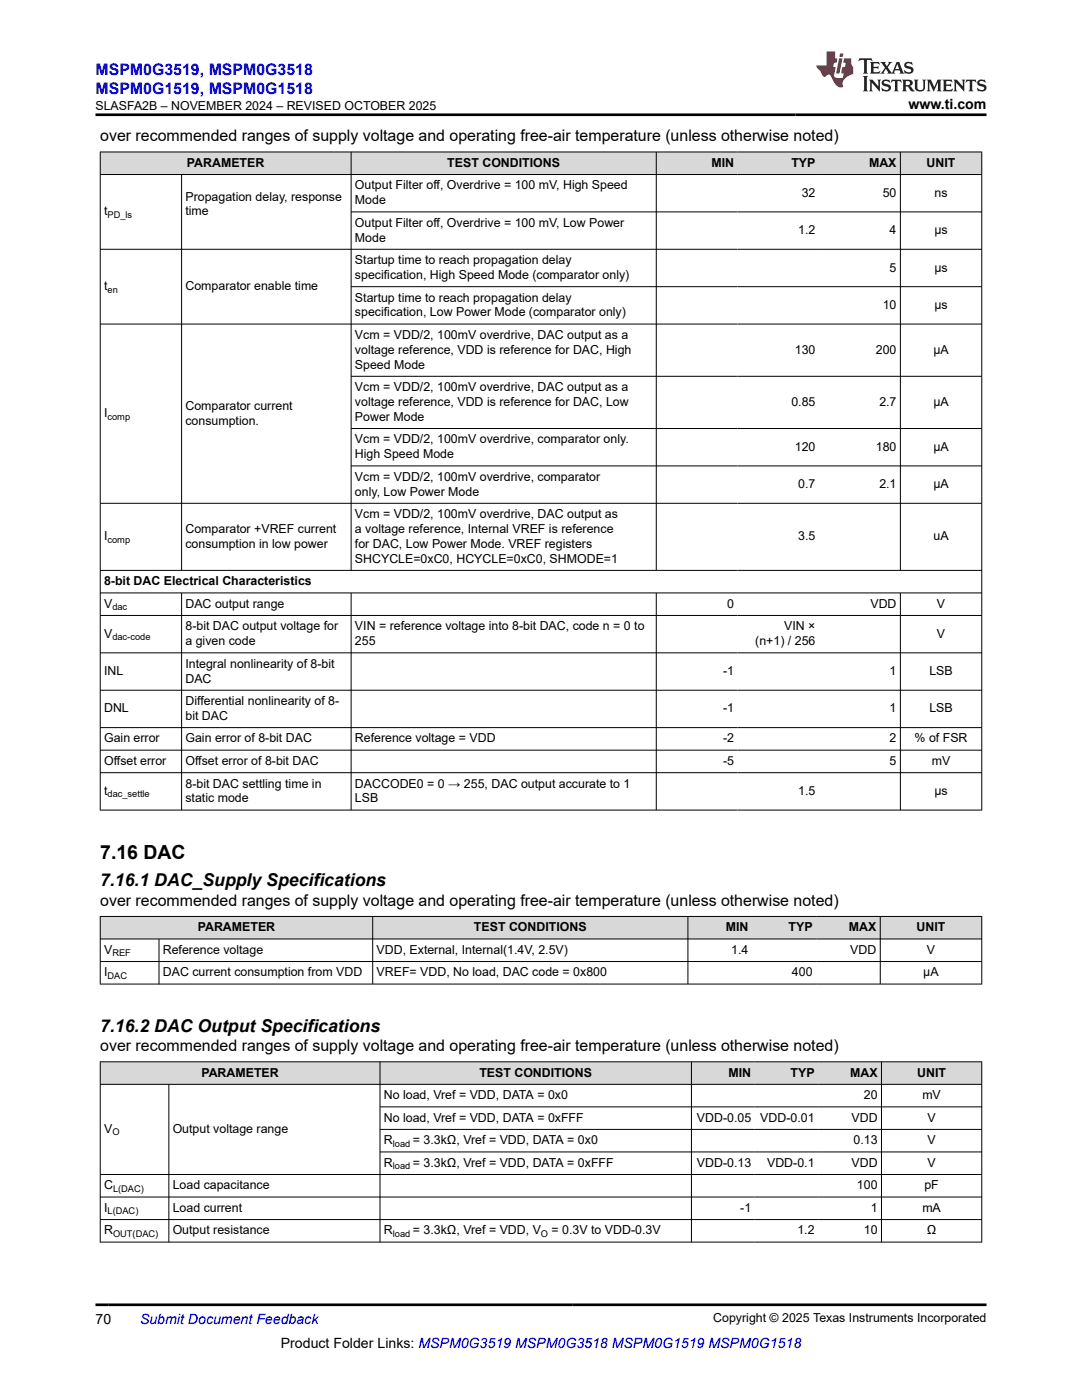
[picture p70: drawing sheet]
<svg xmlns="http://www.w3.org/2000/svg" width="216mm" height="279mm" viewBox="0 0 216 279" stroke-linecap="round" stroke-linejoin="round" font-family="sans-serif">
<defs><g id="words">
<text font-size="3.9" x="20" y="171.5">7.16 DAC</text>
<g font-size="3.5">
<text x="20" y="176.9">7.16.1 DAC_Supply Specifications</text>
<text x="20" y="205.9">7.16.2 DAC Output Specifications</text>
</g>
<g font-size="3.2" fill="#00f">
<text x="19" y="14.9">MSPM0G3519, MSPM0G3518</text>
<text x="19" y="18.7">MSPM0G1519, MSPM0G1518</text>
</g>
<g font-size="3.2">
<text x="20" y="28.2">over recommended ranges of supply voltage and operating free-air temperature (unless otherwise noted)</text>
<text x="20" y="180.8">over recommended ranges of supply voltage and operating free-air temperature (unless otherwise noted)</text>
<text x="20" y="209.8">over recommended ranges of supply voltage and operating free-air temperature (unless otherwise noted)</text>
</g>
<g font-size="2.8">
<text x="181.3" y="21.8">www.ti.com</text>
<text x="19" y="264.2">70</text>
<text x="56" y="269">Product Folder Links: MSPM0G3519 MSPM0G3518 MSPM0G1519 MSPM0G1518</text>
</g>
<text font-size="2.8" fill="#00f" x="27.9" y="264.2">Submit Document Feedback</text>
<g font-size="2.5">
<text x="19.1" y="21.9">SLASFA2B – NOVEMBER 2024 – REVISED OCTOBER 2025</text>
<text x="37.3" y="33.3">PARAMETER</text>
<text x="89.3" y="33.3">TEST CONDITIONS</text>
<text x="142" y="33.3">MIN</text>
<text x="157.9" y="33.3">TYP</text>
<text x="173.4" y="33.3">MAX</text>
<text x="184.9" y="33.3">UNIT</text>
<text x="37" y="40">Propagation delay, response</text>
<text x="70.8" y="37.8">Output Filter off, Overdrive = 100 mV, High Speed</text>
<text x="70.8" y="40.8">Mode</text>
<text x="160" y="39.3">32</text>
<text x="176.1" y="39.3">50</text>
<text x="186.5" y="39.3">ns</text>
<text x="20.8" y="43">t</text>
<text x="37" y="43">time</text>
<text x="70.8" y="45.2">Output Filter off, Overdrive = 100 mV, Low Power</text>
<text x="159.3" y="46.7">1.2</text>
<text x="177.5" y="46.7">4</text>
<text x="186.5" y="46.7">µs</text>
<text x="70.8" y="48.2">Mode</text>
<text x="70.8" y="52.7">Startup time to reach propagation delay</text>
<text x="20.8" y="57.9">t</text>
<text x="37" y="57.9">Comparator enable time</text>
<text x="70.8" y="55.7">specification, High Speed Mode (comparator only)</text>
<text x="177.5" y="54.2">5</text>
<text x="186.5" y="54.2">µs</text>
<text x="70.8" y="60.2">Startup time to reach propagation delay</text>
<text x="70.8" y="63.1">specification, Low Power Mode (comparator only)</text>
<text x="176.1" y="61.7">10</text>
<text x="186.5" y="61.7">µs</text>
<text x="70.8" y="67.6">Vcm = VDD/2, 100mV overdrive, DAC output as a</text>
<text x="70.8" y="70.6">voltage reference, VDD is reference for DAC, High</text>
<text x="158.6" y="70.6">130</text>
<text x="174.8" y="70.6">200</text>
<text x="186.2" y="70.6">µA</text>
<text x="70.8" y="73.6">Speed Mode</text>
<text x="20.8" y="83.3">I</text>
<text x="37" y="81.8">Comparator current</text>
<text x="70.8" y="78.1">Vcm = VDD/2, 100mV overdrive, DAC output as a</text>
<text x="70.8" y="81">voltage reference, VDD is reference for DAC, Low</text>
<text x="70.8" y="84">Power Mode</text>
<text x="157.9" y="81">0.85</text>
<text x="175.5" y="81">2.7</text>
<text x="186.2" y="81">µA</text>
<text x="37" y="84.8">consumption.</text>
<text x="70.8" y="88.5">Vcm = VDD/2, 100mV overdrive, comparator only.</text>
<text x="158.6" y="90">120</text>
<text x="174.8" y="90">180</text>
<text x="186.2" y="90">µA</text>
<text x="70.8" y="91.4">High Speed Mode</text>
<text x="70.8" y="95.9">Vcm = VDD/2, 100mV overdrive, comparator</text>
<text x="70.8" y="98.9">only, Low Power Mode</text>
<text x="159.3" y="97.4">0.7</text>
<text x="175.5" y="97.4">2.1</text>
<text x="186.2" y="97.4">µA</text>
<text x="20.8" y="107.9">I</text>
<text x="37" y="106.4">Comparator +VREF current</text>
<text x="70.8" y="103.4">Vcm = VDD/2, 100mV overdrive, DAC output as</text>
<text x="70.8" y="106.4">a voltage reference, Internal VREF is reference</text>
<text x="159.3" y="107.9">3.5</text>
<text x="186.3" y="107.9">uA</text>
<text x="37" y="109.3">consumption in low power</text>
<text x="70.8" y="109.3">for DAC, Low Power Mode. VREF registers</text>
<text x="70.8" y="112.3">SHCYCLE=0xC0, HCYCLE=0xC0, SHMODE=1</text>
<text x="20.8" y="116.8">8-bit DAC Electrical Characteristics</text>
<text x="20.8" y="121.3">V</text>
<text x="37" y="121.3">DAC output range</text>
<text x="37" y="125.8">8-bit DAC output voltage for</text>
<text x="70.8" y="125.8">VIN = reference voltage into 8-bit DAC, code n = 0 to</text>
<text x="145.1" y="121.3">0</text>
<text x="156.5" y="125.8">VIN ×</text>
<text x="173.7" y="121.3">VDD</text>
<text x="187" y="121.3">V</text>
<text x="20.8" y="127.3">V</text>
<text x="37" y="128.8">a given code</text>
<text x="70.8" y="128.8">255</text>
<text x="150.7" y="128.8">(n+1) / 256</text>
<text x="187" y="127.3">V</text>
<text x="20.8" y="134.7">INL</text>
<text x="37" y="133.3">Integral nonlinearity of 8-bit</text>
<text x="37" y="136.2">DAC</text>
<text x="144.3" y="134.7">-1</text>
<text x="177.5" y="134.7">1</text>
<text x="185.4" y="134.7">LSB</text>
<text x="20.8" y="142.2">DNL</text>
<text x="37" y="140.7">Differential nonlinearity of 8-</text>
<text x="37" y="143.7">bit DAC</text>
<text x="144.3" y="142.2">-1</text>
<text x="177.5" y="142.2">1</text>
<text x="185.4" y="142.2">LSB</text>
<text x="20.8" y="148.2">Gain error</text>
<text x="37" y="148.2">Gain error of 8-bit DAC</text>
<text x="70.8" y="148.2">Reference voltage = VDD</text>
<text x="144.3" y="148.2">-2</text>
<text x="177.5" y="148.2">2</text>
<text x="182.5" y="148.2">% of FSR</text>
<text x="20.8" y="152.7">Offset error</text>
<text x="37" y="152.7">Offset error of 8-bit DAC</text>
<text x="144.3" y="152.7">-5</text>
<text x="177.5" y="152.7">5</text>
<text x="185.9" y="152.7">mV</text>
<text x="20.8" y="158.7">t</text>
<text x="37" y="157.2">8-bit DAC settling time in</text>
<text x="37" y="160.1">static mode</text>
<text x="70.8" y="157.2">DACCODE0 = 0 → 255, DAC output accurate to 1</text>
<text x="70.8" y="160.1">LSB</text>
<text x="159.3" y="158.7">1.5</text>
<text x="186.5" y="158.7">µs</text>
<text x="39.5" y="185.9">PARAMETER</text>
<text x="94.6" y="185.9">TEST CONDITIONS</text>
<text x="144.8" y="185.9">MIN</text>
<text x="157.3" y="185.9">TYP</text>
<text x="169.4" y="185.9">MAX</text>
<text x="182.9" y="185.9">UNIT</text>
<text x="20.8" y="190.4">V</text>
<text x="32.5" y="190.4">Reference voltage</text>
<text x="75.1" y="190.4">VDD, External, Internal(1.4V, 2.5V)</text>
<text x="145.9" y="190.4">1.4</text>
<text x="169.7" y="190.4">VDD</text>
<text x="184.9" y="190.4">V</text>
<text x="20.8" y="194.9">I</text>
<text x="32.5" y="194.9">DAC current consumption from VDD</text>
<text x="75.1" y="194.9">VREF= VDD, No load, DAC code = 0x800</text>
<text x="158" y="194.9">400</text>
<text x="184.2" y="194.9">µA</text>
<text x="40.2" y="214.9">PARAMETER</text>
<text x="95.6" y="214.9">TEST CONDITIONS</text>
<text x="145.4" y="214.9">MIN</text>
<text x="157.7" y="214.9">TYP</text>
<text x="169.6" y="214.9">MAX</text>
<text x="183" y="214.9">UNIT</text>
<text x="76.6" y="219.4">No load, Vref = VDD, DATA = 0x0</text>
<text x="172.4" y="219.4">20</text>
<text x="184" y="219.4">mV</text>
<text x="20.8" y="226.1">V</text>
<text x="34.5" y="226.1">Output voltage range</text>
<text x="76.6" y="223.9">No load, Vref = VDD, DATA = 0xFFF</text>
<text x="139.1" y="223.9">VDD-0.05</text>
<text x="151.7" y="223.9">VDD-0.01</text>
<text x="169.9" y="223.9">VDD</text>
<text x="185.1" y="223.9">V</text>
<text x="76.6" y="228.4">R</text>
<text x="76.6" y="232.9">R</text>
<text x="82.4" y="228.4">= 3.3kΩ, Vref = VDD, DATA = 0x0</text>
<text x="82.4" y="232.9">= 3.3kΩ, Vref = VDD, DATA = 0xFFF</text>
<text x="139.1" y="232.9">VDD-0.13</text>
<text x="153.1" y="232.9">VDD-0.1</text>
<text x="169.9" y="232.9">VDD</text>
<text x="170.3" y="228.4">0.13</text>
<text x="185.1" y="228.4">V</text>
<text x="185.1" y="232.9">V</text>
<text x="20.8" y="237.4">C</text>
<text x="34.5" y="237.4">Load capacitance</text>
<text x="171" y="237.4">100</text>
<text x="184.5" y="237.4">pF</text>
<text x="20.8" y="241.9">I</text>
<text x="34.5" y="241.9">Load current</text>
<text x="147.7" y="241.9">-1</text>
<text x="173.7" y="241.9">1</text>
<text x="184" y="241.9">mA</text>
<text x="20.8" y="246.4">R</text>
<text x="34.5" y="246.4">Output resistance</text>
<text x="76.6" y="246.4">R</text>
<text x="82.4" y="246.4">= 3.3kΩ, Vref = VDD, V</text>
<text x="110.1" y="246.4">= 0.3V to VDD-0.3V</text>
<text x="159.1" y="246.4">1.2</text>
<text x="172.4" y="246.4">10</text>
<text x="184.9" y="246.4">Ω</text>
<text x="142.3" y="263.9">Copyright © 2025 Texas Instruments Incorporated</text>
</g>
<g font-size="1.9">
<text x="21.5" y="43.5">PD_ls</text>
<text x="21.5" y="58.4">en</text>
<text x="21.5" y="83.8">comp</text>
<text x="21.5" y="108.3">comp</text>
<text x="22.4" y="121.8">dac</text>
<text x="22.4" y="127.8">dac-code</text>
<text x="21.5" y="159.1">dac_settle</text>
<text x="22.4" y="190.8">REF</text>
<text x="21.5" y="195.3">DAC</text>
<text x="22.4" y="226.6">O</text>
<text x="78.4" y="228.9">load</text>
<text x="78.4" y="233.4">load</text>
<text x="22.6" y="237.8">L(DAC)</text>
<text x="21.5" y="242.3">L(DAC)</text>
<text x="22.6" y="246.8">OUT(DAC)</text>
<text x="78.4" y="246.8">load</text>
<text x="107.9" y="246.8">O</text>
</g>
</g></defs>
<g fill="#d8d8d8">
<path d="M20 30.3h175.9v4.5h-175.9z" fill-rule="evenodd"/>
<path d="M20.1 30.4h49.9v4.4h-49.9z" fill-rule="evenodd"/>
<path d="M70.1 30.4h60.8v4.4h-60.8z" fill-rule="evenodd"/>
<path d="M131 30.4h16.2v4.4h-16.2z" fill-rule="evenodd"/>
<path d="M147.2 30.4h16.2v4.4h-16.2z" fill-rule="evenodd"/>
<path d="M163.4 30.4h16.2v4.4h-16.2z" fill-rule="evenodd"/>
<path d="M179.7 30.4h16.1v4.4h-16.1z" fill-rule="evenodd"/>
</g>
<g fill="none" stroke="#000" stroke-width=".2">
<path d="M19.9 30.3h176.1M19.9 34.8h176.1M20 30.3v131.4M36.2 34.8v79.1M70.1 30.3v83.6M131 30.3v83.6M179.7 30.3v83.6M195.9 30.3v131.4M19.9 49.8h176.1M70.1 42.3h125.9M70.1 57.2h125.9M70.1 75.1h125.9"/>
<path d="M196 64.7h-176.1M70.1 85.5h125.9M70.1 93h125.9M19.9 113.8h176.1M19.9 118.3h176.1M36.2 118.3v43.4M70.1 118.3v43.4M131 118.3v43.4M179.7 118.3v43.4M196 100.4h-176.1M19.9 122.8h176.1M19.9 130.3h176.1"/>
<path d="M19.9 137.8h176.1M19.9 145.2h176.1M19.9 149.7h176.1M19.9 154.2h176.1M19.9 161.7h176.1"/>
</g>
<g fill="#d8d8d8">
<path d="M20 182.9h175.9v4.5h-175.9z" fill-rule="evenodd"/>
<path d="M20.1 183h54.2v4.3h-54.2z" fill-rule="evenodd"/>
<path d="M74.4 183h62.8v4.3h-62.8z" fill-rule="evenodd"/>
<path d="M137.3 183h12.8v4.3h-12.8z" fill-rule="evenodd"/>
<path d="M150.1 183h12.8v4.3h-12.8z" fill-rule="evenodd"/>
<path d="M162.9 183h12.7v4.3h-12.7z" fill-rule="evenodd"/>
<path d="M175.7 183h20.1v4.3h-20.1z" fill-rule="evenodd"/>
</g>
<path d="M19.9 182.9h176.1M19.9 187.4h176.1M19.9 191.9h176.1M19.9 196.4h176.1M20 182.8v13.7M31.7 187.4v9.1M74.4 182.8v13.7M137.3 182.8v13.7M175.6 182.8v13.7M195.9 182.8v13.7" fill="none" stroke="#000" stroke-width=".2"/>
<g fill="#d8d8d8">
<path d="M20 211.9h175.9v4.5h-175.9z" fill-rule="evenodd"/>
<path d="M20.1 212h55.7v4.3h-55.7z" fill-rule="evenodd"/>
<path d="M75.9 212h62v4.3h-62z" fill-rule="evenodd"/>
<path d="M138 212h12.6v4.3h-12.6z" fill-rule="evenodd"/>
<path d="M150.6 212h12.6v4.3h-12.6z" fill-rule="evenodd"/>
<path d="M163.2 212h12.6v4.3h-12.6z" fill-rule="evenodd"/>
<path d="M175.9 212h19.9v4.3h-19.9z" fill-rule="evenodd"/>
</g>
<g fill="none" stroke="#000" stroke-width=".2">
<path d="M19.9 211.9h176.1M19.9 216.4h176.1M20 211.8v36.1M33.7 216.4v31.5M75.8 211.8v36.1M138 211.8v36.1M175.9 211.8v36.1M195.9 211.8v36.1M19.9 238.9h176.1M75.8 220.9h120.2M75.8 225.4h120.2M75.8 229.9h120.2"/>
<path d="M196 234.4h-176.1M19.9 243.4h176.1M19.9 247.9h176.1"/>
</g>
<path d="M171.5 11.6l-.2 .6 .5-.2h.6v.1v2.2l-.2 .4h1l-.2-.4v-2.2v-.1h.5l.6 .2-.2-.6zM173.6 12.4l.2 .3v1.6l-.2 .4h1.9l.1-.6a1.08 1.08 0 0 1-1.3 .2v-.7h.6l.4 .2v-.7l-.4 .2h-.6v-.5l.2-.2a1 1 0 0 1 1 .3l-.1-.5zM175.7 12.4l.9 1.1-1 1.2h.9l-.2-.2 .5-.8 .4 .8-.2 .2h1.6l-.2-.2 .2-.5h.9l.1 .5-.1 .2h.9l-.2-.4-.8-1.9h-.5l-.9 2.1-.9-1.1 .9-1h-.8l.2 .2-.4 .6-.4-.6 .2-.2zM179 12.8l.4 1h-.7zM180.7 12.5a.65 .65 0 0 0-.2 .7 .65 .65 0 0 0 .6 .5l.6 .1 .1 .3a.79 .79 0 0 1-.7 .4 .79 .79 0 0 1-.7-.5l.1 .7 .2-.1a.93 .93 0 0 0 1.1 0 .93 .93 0 0 0 .4-.9 1.46 1.46 0 0 0-1.2-.6l-.1-.3a1.09 1.09 0 0 1 1.2 .2l-.2-.6-.1 .1-.5-.2zM172.2 15.2l.2 .4v2.2l-.2 .4h1l-.2-.4v-2.2l.2-.4zM173.4 15.9l.2 .4v1.5l-.2 .4h.8l-.3-.4 .1-1.3 1.6 1.8v-2l.2-.4h-.7l.1 .2 .1 1.1-1.2-1.3zM176.2 16a.65 .65 0 0 0-.2 .8 .65 .65 0 0 0 .6 .4l.6 .2 .1 .2a.79 .79 0 0 1-.7 .4 .79 .79 0 0 1-.7-.5l.1 .7 .2-.1a.93 .93 0 0 0 1.1 .1 .93 .93 0 0 0 .4-1 1.46 1.46 0 0 0-1.2-.5l-.1-.4a1.09 1.09 0 0 1 1.2 .2l-.1-.6-.2 .1-.5-.1zM177.9 15.9l-.1 .6a.63 .63 0 0 1 .8-.3v1.6l-.3 .4h1l-.2-.4v-1.6a.66 .66 0 0 1 .8 .3l-.1-.6zM180 15.9l.2 .4v1.5l-.2 .4h1l-.2-.2-.1-.7h.5l.1 .2a.79 .79 0 0 0 1.2 .6l-1-.9a.61 .61 0 0 0 .6-.6 .61 .61 0 0 0-.5-.7zM180.8 16.2h.1a.47 .47 0 0 1 .5 .1 .47 .47 0 0 1 .1 .5l-.1 .1-.7 .1zM182.3 15.9l.2 .2a2.27 2.27 0 0 0 .4 2 1.04 1.04 0 0 0 1.7-.7v-1.3l.2-.2h-.8l.2 .4v1.1a.6 .6 0 0 1-.6 .6 .6 .6 0 0 1-.6-.6v-1.1l.3-.4zM184.9 15.9l.2 .4v1.5l-.2 .4h.8l-.3-.4v-1.4l.9 1.9 .9-1.9v1.4l-.3 .4h1l-.2-.4v-1.5l.2-.4h-.8l-.7 1.5-.6-1.5zM188.1 15.9l.2 .4v1.5l-.2 .4h1.9l.1-.6a1.09 1.09 0 0 1-1.3 .2v-.7h.6l.4 .2v-.6l-.4 .2h-.6v-.6l.2-.1a1.01 1.01 0 0 1 1 .3l-.1-.6zM190.2 15.9l.3 .4v1.5l-.3 .4h.8l-.2-.4v-1.3l1.6 1.8v-2l.2-.4h-.7l.2 .2v1.1l-1.2-1.3zM192.8 15.9l-.1 .6a.63 .63 0 0 1 .8-.3v1.6l-.3 .4h1l-.2-.4v-1.6a.66 .66 0 0 1 .8 .3l-.1-.6zM195.2 16a.65 .65 0 0 0-.2 .8 .65 .65 0 0 0 .6 .4l.6 .2 .2 .2a.79 .79 0 0 1-.7 .4 .79 .79 0 0 1-.7-.5l.1 .7 .2-.1a.93 .93 0 0 0 1 .1 .93 .93 0 0 0 .5-1 1.46 1.46 0 0 0-1.3-.5v-.4a1.09 1.09 0 0 1 1.2 .2l-.2-.6-.2 .1-.5-.1z" fill="#231f20"/>
<path d="M164.9 10.3v2.7h-2l.1 .4 .8 1a.95 .95 0 0 0 1 .9 .59 .59 0 0 1 .5-.4 .59 .59 0 0 1 .5 .3l.4 .8a1.59 1.59 0 0 0 2.1 1.4 1.61 1.61 0 0 1 1-2.3l1-.3-.1-1.5a1.59 1.59 0 0 1-.3-1.7h-1.5l-.2 .9h.6l-.2 .9h-.5l-.2 .9v.3l.4 .1-.1 .9h-.7a.73 .73 0 0 1-1-.7l.3-1.5h-.5l.1-.9h.5l.2-.9h-.5v-1.3zM167.4 11.6l-.6 3.1h.7l.6-3.1zM167.6 10.7l-.1 .6h.7l.1-.6z" fill="#ed1c24"/>
<path d="M19 22.9h177.8M19 260.4h177.8" fill="none" stroke="#000" stroke-width=".53"/>
<use href="#words"/>
</svg>
